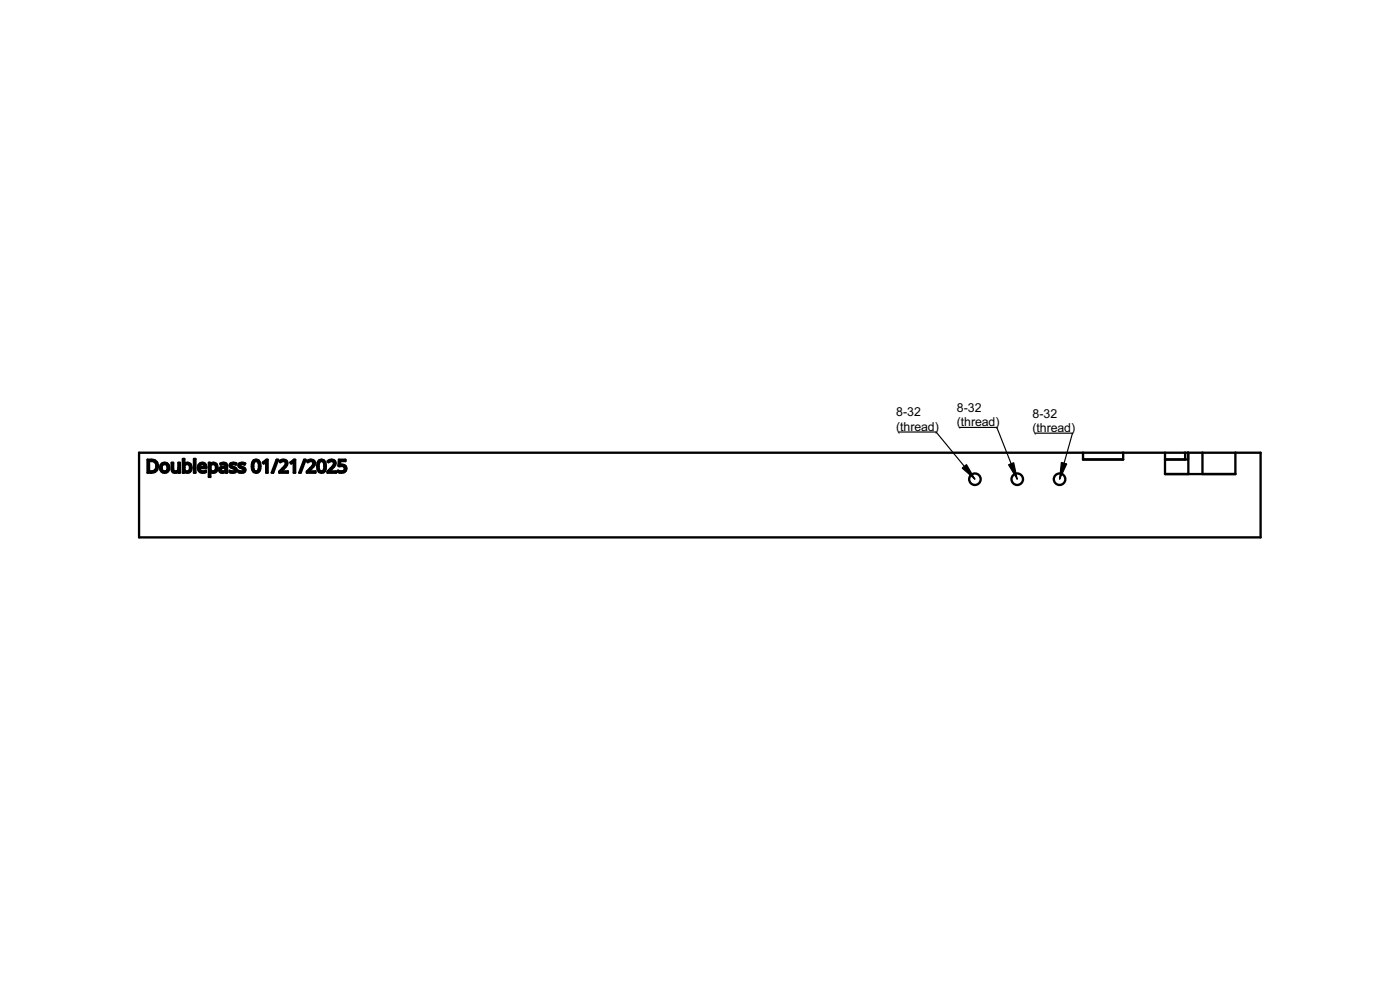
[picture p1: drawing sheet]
<svg xmlns="http://www.w3.org/2000/svg" width="420mm" height="297mm" viewBox="0 0 420 297" stroke-linecap="round" stroke-linejoin="round" font-family="sans-serif">
<defs><g id="words">
<g font-size="3.7">
<text x="268.9" y="124.9">8-32</text>
<text x="287.2" y="123.6">8-32</text>
<text x="309.9" y="125.3">8-32</text>
<text x="268.9" y="129.2">(thread)</text>
<text x="287.2" y="127.9">(thread)</text>
<text x="309.9" y="129.6">(thread)</text>
</g>
</g></defs>
<g fill="none" stroke="#000" stroke-width=".7">
<path d="M41.7 135.8h336.6v25.4h-336.6zM44.3 137.9h1.2a1.95 1.95 0 0 1 1.9 2 1.95 1.95 0 0 1-2.1 1.9h-1zM44.7 138.3a1.65 1.65 0 0 1 2.2 1.6 1.65 1.65 0 0 1-2.2 1.5zM48.5 139.2a1.45 1.45 0 0 1 2.2 .2 1.45 1.45 0 0 1-.6 2.1 1.45 1.45 0 0 1-2-.7v-1zM48.7 139.5a1.05 1.05 0 0 1 1.5 .1 1.05 1.05 0 0 1-.1 1.5 .96 .96 0 0 1-1.3 .2 .96 .96 0 0 1-.3-1.3zM51.5 138.9h.5v1.8a.81 .81 0 0 0 .9 .7 .81 .81 0 0 0 .6-1v-1.5h.5v2.9h-.4v-.4a1.11 1.11 0 0 1-1.3 .4 1.11 1.11 0 0 1-.8-1zM55.3 139.3v-1.6h-.4v4.1h.3l.1-.4M55.3 139.3h.1M55.3 139.3a1.26 1.26 0 0 1 1.7-.3 1.26 1.26 0 0 1 .5 1.6 1.19 1.19 0 0 1-.8 1.2 1.19 1.19 0 0 1-1.4-.4M55.6 139.4a.95 .95 0 0 1 1.2 .1 .95 .95 0 0 1 .2 1.2 .89 .89 0 0 1-1.2 .7 .89 .89 0 0 1-.5-1.3zM58.2 137.7h.5v4.1h-.5zM59.9 139.2a1.26 1.26 0 0 1 1.5-.2 1.26 1.26 0 0 1 .5 1.5h-2a1.21 1.21 0 0 0 1.9 .7v.4a1.57 1.57 0 0 1-2.1-.3 1.57 1.57 0 0 1 .2-2.1z"/>
<path d="M60.1 139.4a.76 .76 0 0 1 .9-.1 .76 .76 0 0 1 .5 .8h-1.6zM63.1 139.3l-.1-.4h-.3v4.2h.4v-1.7M63.1 139.3h.1M63.1 139.3a1.26 1.26 0 0 1 1.7-.3 1.26 1.26 0 0 1 .5 1.6 1.19 1.19 0 0 1-.8 1.2 1.19 1.19 0 0 1-1.4-.4M63.4 139.4a.97 .97 0 0 1 1.2 .1 .97 .97 0 0 1 .2 1.2 .9 .9 0 0 1-1.3 .7 .9 .9 0 0 1-.4-1.4zM66.1 139.1l.3-.1a1.14 1.14 0 0 1 1.8 .8v2h-.4l-.1-.5a1.01 1.01 0 0 1-1.3 .6 1.01 1.01 0 0 1-.5-1.4 1.01 1.01 0 0 1 1.3-.5h.5a.83 .83 0 0 0-.5-.8 .83 .83 0 0 0-1 .2zM69.1 139.2l.6-.3 1.2 .1-.1 .4-.2-.1a.67 .67 0 0 0-.8-.2 .67 .67 0 0 0-.4 .7l.5 .3a.93 .93 0 0 1 1.1 1.1 .93 .93 0 0 1-1.4 .6l-.7-.2v-.4l.4 .2a.65 .65 0 0 0 .9 .1 .65 .65 0 0 0 .2-.8l-.6-.2a.88 .88 0 0 1-.7-1.3zM71.7 139.2l.6-.3 1.3 .1-.2 .4-.2-.1a.67 .67 0 0 0-.7-.2 .67 .67 0 0 0-.4 .7l.5 .3a.93 .93 0 0 1 1 1.1 .93 .93 0 0 1-1.3 .6l-.7-.2v-.4l.4 .2a.65 .65 0 0 0 .8 .1 .65 .65 0 0 0 .3-.8l-.6-.2a.88 .88 0 0 1-.8-1.3zM76.1 138.2a1.41 1.41 0 0 1 1.7 .1 1.41 1.41 0 0 1 .4 1.6v.3a1.33 1.33 0 0 1-1.3 1.6 1.33 1.33 0 0 1-1.3-1.6l.1-1.4zM76.4 138.5a.89 .89 0 0 1 1 0 .89 .89 0 0 1 .3 1.1 1.28 1.28 0 0 1-1 1.8 2.34 2.34 0 0 1-.3-2.9zM78.9 138.8l1.1-.9h.3v3.9h-.4v-3.4l-.8 .7zM83 137.9h.4l-1.4 3.9h-.5z"/>
<path d="M83.9 138.4a1.26 1.26 0 0 1 1.8-.4 1.26 1.26 0 0 1 .2 1.9l-1.5 1.5h2v.4h-2.6v-.3l1.6-1.6a.91 .91 0 0 0 .2-1.4 .91 .91 0 0 0-1.5 .2zM87.2 138.8l1-.9h.4v3.9h-.4v-3.4l-.8 .7zM91.3 137.9h.4l-1.5 3.9h-.4zM92.1 138.4a1.26 1.26 0 0 1 1.8-.4 1.26 1.26 0 0 1 .3 1.9l-1.5 1.5h2v.4h-2.6v-.3l1.5-1.6a.91 .91 0 0 0 .2-1.4 .91 .91 0 0 0-1.4 .2zM95.7 138.2a1.41 1.41 0 0 1 1.7 .1 1.41 1.41 0 0 1 .4 1.6v.3a1.33 1.33 0 0 1-1.3 1.6 1.33 1.33 0 0 1-1.3-1.6l.1-1.4zM96 138.5a.89 .89 0 0 1 1.1 0 .89 .89 0 0 1 .2 1.1 1.28 1.28 0 0 1-1 1.8 2.34 2.34 0 0 1-.3-2.9zM98.3 138.4a1.26 1.26 0 0 1 1.8-.4 1.26 1.26 0 0 1 .3 1.9l-1.5 1.5h2v.4h-2.6v-.3l1.5-1.6a.91 .91 0 0 0 .2-1.4 .91 .91 0 0 0-1.4 .2zM101.7 137.9h2v.4h-1.6l-.1 1.2a1.31 1.31 0 0 1 2 1.1 1.31 1.31 0 0 1-1.9 1.2l-.6-.2v-.4a1.12 1.12 0 0 0 1.3 .2 1.12 1.12 0 0 0 .6-1.2l-.6-.4-1.2-.1zM325 135.8v2.1h12.1v-2.1M349.6 135.8v6.4h21.2v-6.4M355.7 135.8v2.1M356.5 135.8v2.1h-6.9"/>
<path d="M356.6 135.8v6.4M360.9 135.8v6.4M55.3 141.4h.1M63.1 141.4h.1M66.4 140.6l1.3-.3a.8 .8 0 0 1-.4 1.1 .8 .8 0 0 1-1-.4zM67.7 141.3h.1M84.4 141.4h.1M92.7 141.4h.1M98.9 141.4h.1"/>
<circle cx="292.6" cy="143.8" r="1.73"/>
<circle cx="305.3" cy="143.8" r="1.73"/>
<circle cx="318" cy="143.8" r="1.73"/>
</g>
<path d="M210 148.5h.1" fill="none" stroke="#000" stroke-width=".3"/>
<path d="M280.9 129.6l11.7 14.2" fill="none" stroke="#000" stroke-width=".35"/>
<path d="M288.8 140.5l1.3-1.1 2.5 4.4z" fill="#000" stroke="#000" stroke-width=".35"/>
<path d="M269.7 129.6h11.2z" fill="#fff" stroke="#000" stroke-width=".35"/>
<path d="M210 148.5h.1" fill="none" stroke="#000" stroke-width=".3"/>
<path d="M299.2 128.2l6.1 15.6" fill="none" stroke="#000" stroke-width=".35"/>
<path d="M302.7 139.4l1.5-.6 1.1 5z" fill="#000" stroke="#000" stroke-width=".35"/>
<path d="M288 128.2h11.2z" fill="#fff" stroke="#000" stroke-width=".35"/>
<path d="M210 148.5h.1" fill="none" stroke="#000" stroke-width=".3"/>
<path d="M321.9 130l-3.9 13.8" fill="none" stroke="#000" stroke-width=".35"/>
<path d="M318.5 138.7l1.6 .5-2.1 4.6z" fill="#000" stroke="#000" stroke-width=".35"/>
<path d="M310.7 130h11.2z" fill="#fff" stroke="#000" stroke-width=".35"/>
<use href="#words"/>
</svg>
